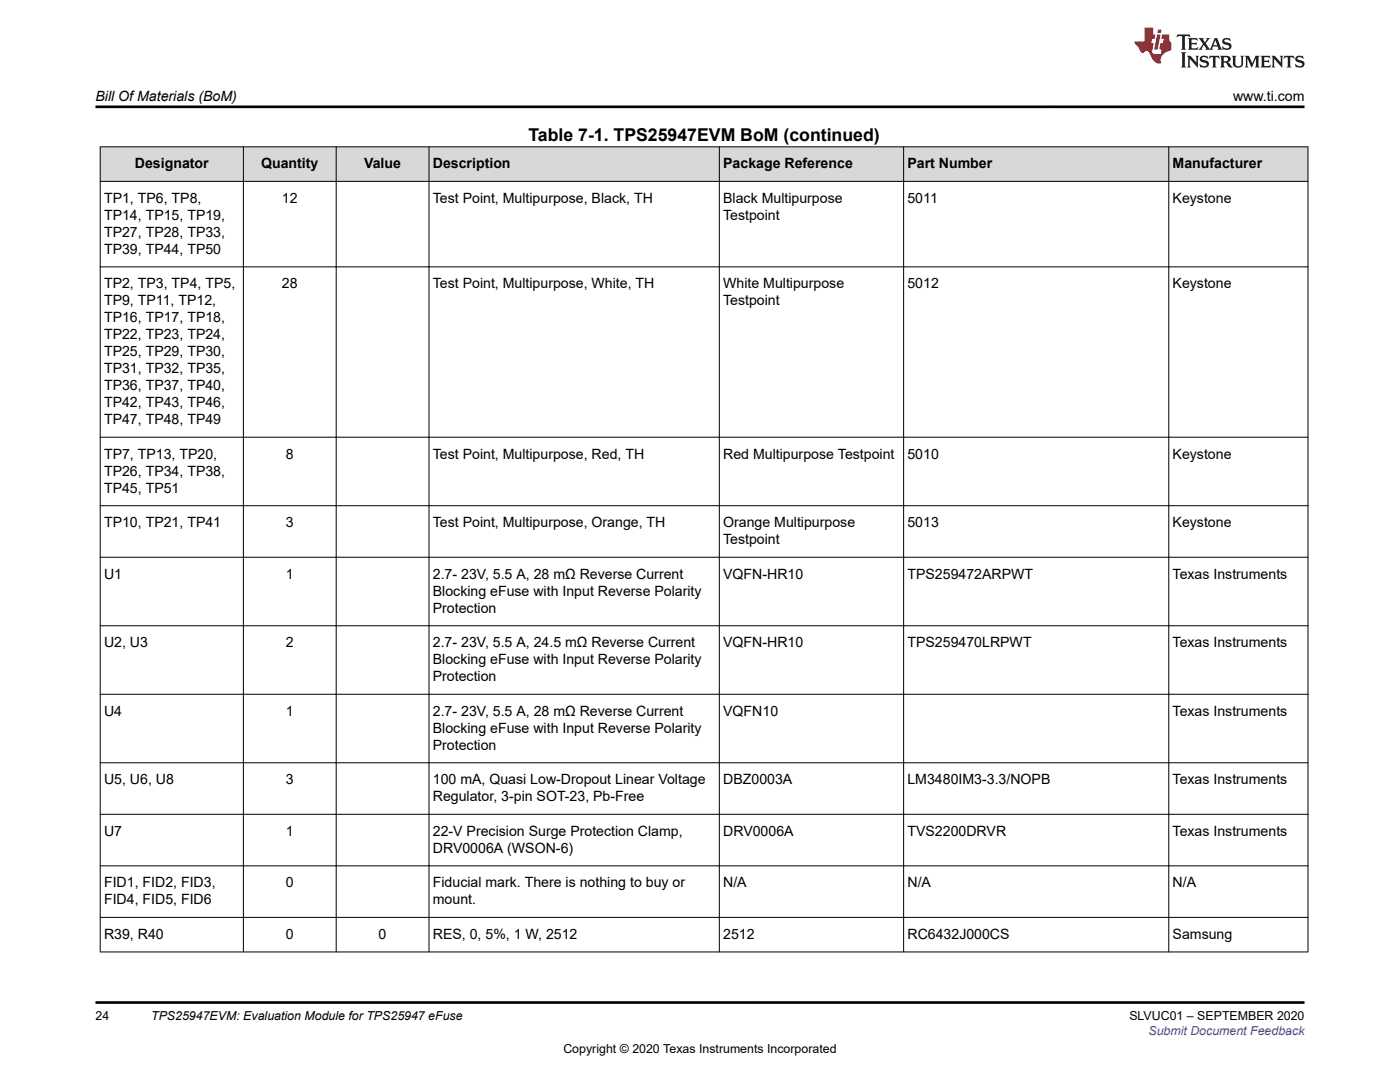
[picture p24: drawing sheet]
<svg xmlns="http://www.w3.org/2000/svg" width="279mm" height="216mm" viewBox="0 0 279 216" stroke-linecap="round" stroke-linejoin="round" font-family="sans-serif">
<defs><g id="words">
<text font-size="3.5" x="105.5" y="28.1">Table 7-1. TPS25947EVM BoM (continued)</text>
<g font-size="2.8">
<text x="19.1" y="20.2">Bill Of Materials (BoM)</text>
<text x="246.1" y="20.2">www.ti.com</text>
<text x="26.9" y="33.6">Designator</text>
<text x="52.1" y="33.6">Quantity</text>
<text x="72.7" y="33.6">Value</text>
<text x="86.4" y="33.6">Description</text>
<text x="144.3" y="33.6">Package Reference</text>
<text x="181.1" y="33.6">Part Number</text>
<text x="234" y="33.6">Manufacturer</text>
<text x="20.8" y="40.5">TP1, TP6, TP8,</text>
<text x="56.3" y="40.5">12</text>
<text x="86.4" y="40.5">Test Point, Multipurpose, Black, TH</text>
<text x="144.3" y="40.5">Black Multipurpose</text>
<text x="181.1" y="40.5">5011</text>
<text x="234" y="40.5">Keystone</text>
<text x="20.8" y="43.8">TP14, TP15, TP19,</text>
<text x="20.8" y="47.2">TP27, TP28, TP33,</text>
<text x="144.3" y="43.8">Testpoint</text>
<text x="20.8" y="50.6">TP39, TP44, TP50</text>
<text x="20.8" y="57.5">TP2, TP3, TP4, TP5,</text>
<text x="56.3" y="57.5">28</text>
<text x="86.4" y="57.5">Test Point, Multipurpose, White, TH</text>
<text x="144.3" y="57.5">White Multipurpose</text>
<text x="181.1" y="57.5">5012</text>
<text x="234" y="57.5">Keystone</text>
<text x="20.8" y="60.9">TP9, TP11, TP12,</text>
<text x="20.8" y="64.3">TP16, TP17, TP18,</text>
<text x="144.3" y="60.9">Testpoint</text>
<text x="20.8" y="67.7">TP22, TP23, TP24,</text>
<text x="20.8" y="71.1">TP25, TP29, TP30,</text>
<text x="20.8" y="74.4">TP31, TP32, TP35,</text>
<text x="20.8" y="77.8">TP36, TP37, TP40,</text>
<text x="20.8" y="81.2">TP42, TP43, TP46,</text>
<text x="20.8" y="84.6">TP47, TP48, TP49</text>
<text x="20.8" y="91.5">TP7, TP13, TP20,</text>
<text x="20.8" y="94.9">TP26, TP34, TP38,</text>
<text x="57" y="91.5">8</text>
<text x="86.4" y="91.5">Test Point, Multipurpose, Red, TH</text>
<text x="144.3" y="91.5">Red Multipurpose Testpoint</text>
<text x="181.1" y="91.5">5010</text>
<text x="234" y="91.5">Keystone</text>
<text x="20.8" y="98.3">TP45, TP51</text>
<text x="20.8" y="105.2">TP10, TP21, TP41</text>
<text x="57" y="105.2">3</text>
<text x="86.4" y="105.2">Test Point, Multipurpose, Orange, TH</text>
<text x="144.3" y="105.2">Orange Multipurpose</text>
<text x="181.1" y="105.2">5013</text>
<text x="234" y="105.2">Keystone</text>
<text x="144.3" y="108.6">Testpoint</text>
<text x="20.8" y="115.5">U1</text>
<text x="57" y="115.5">1</text>
<text x="86.4" y="118.8">Blocking eFuse with Input Reverse Polarity</text>
<text x="86.4" y="115.5">2.7- 23V, 5.5 A, 28 mΩ Reverse Current</text>
<text x="144.3" y="115.5">VQFN-HR10</text>
<text x="181.1" y="115.5">TPS259472ARPWT</text>
<text x="234" y="115.5">Texas Instruments</text>
<text x="86.4" y="122.2">Protection</text>
<text x="20.8" y="129.1">U2, U3</text>
<text x="57" y="129.1">2</text>
<text x="86.4" y="129.1">2.7- 23V, 5.5 A, 24.5 mΩ Reverse Current</text>
<text x="144.3" y="129.1">VQFN-HR10</text>
<text x="181.1" y="129.1">TPS259470LRPWT</text>
<text x="234" y="129.1">Texas Instruments</text>
<text x="86.4" y="132.5">Blocking eFuse with Input Reverse Polarity</text>
<text x="86.4" y="135.9">Protection</text>
<text x="20.8" y="142.8">U4</text>
<text x="57" y="142.8">1</text>
<text x="86.4" y="142.8">2.7- 23V, 5.5 A, 28 mΩ Reverse Current</text>
<text x="144.3" y="142.8">VQFN10</text>
<text x="234" y="142.8">Texas Instruments</text>
<text x="86.4" y="146.2">Blocking eFuse with Input Reverse Polarity</text>
<text x="86.4" y="149.6">Protection</text>
<text x="20.8" y="156.5">U5, U6, U8</text>
<text x="57" y="156.5">3</text>
<text x="86.4" y="159.9">Regulator, 3-pin SOT-23, Pb-Free</text>
<text x="86.4" y="156.5">100 mA, Quasi Low-Dropout Linear Voltage</text>
<text x="144.3" y="156.5">DBZ0003A</text>
<text x="181.1" y="156.5">LM3480IM3-3.3/NOPB</text>
<text x="234" y="156.5">Texas Instruments</text>
<text x="20.8" y="166.7">U7</text>
<text x="57" y="166.7">1</text>
<text x="86.4" y="166.7">22-V Precision Surge Protection Clamp,</text>
<text x="144.3" y="166.7">DRV0006A</text>
<text x="181.1" y="166.7">TVS2200DRVR</text>
<text x="234" y="166.7">Texas Instruments</text>
<text x="86.4" y="170.1">DRV0006A (WSON-6)</text>
<text x="20.8" y="177">FID1, FID2, FID3,</text>
<text x="57" y="177">0</text>
<text x="86.4" y="177">Fiducial mark. There is nothing to buy or</text>
<text x="144.3" y="177">N/A</text>
<text x="181.1" y="177">N/A</text>
<text x="234" y="177">N/A</text>
<text x="20.8" y="180.4">FID4, FID5, FID6</text>
<text x="86.4" y="180.4">mount.</text>
<text x="20.8" y="187.3">R39, R40</text>
<text x="57" y="187.3">0</text>
<text x="75.6" y="187.3">0</text>
<text x="86.4" y="187.3">RES, 0, 5%, 1 W, 2512</text>
<text x="144.3" y="187.3">2512</text>
<text x="181.1" y="187.3">RC6432J000CS</text>
<text x="234" y="187.3">Samsung</text>
</g>
<g font-size="2.5">
<text x="19" y="203.6">24</text>
<text x="30.2" y="203.6">TPS25947EVM: Evaluation Module for TPS25947 eFuse</text>
<text x="225.4" y="203.6">SLVUC01 – SEPTEMBER 2020</text>
<text x="112.4" y="210">Copyright © 2020 Texas Instruments Incorporated</text>
</g>
<text font-size="2.5" fill="#00f" x="229.2" y="206.5">Submit Document Feedback</text>
</g></defs>
<g fill="#d8d8d8">
<path d="M20 29.3h241v6.9h-241z" fill-rule="evenodd"/>
<path d="M20.1 29.4h28.4v6.7h-28.4z" fill-rule="evenodd"/>
<path d="M48.6 29.4h18.4v6.7h-18.4z" fill-rule="evenodd"/>
<path d="M67.2 29.4h18.4v6.7h-18.4z" fill-rule="evenodd"/>
<path d="M85.7 29.4h57.8v6.7h-57.8z" fill-rule="evenodd"/>
<path d="M143.6 29.4h36.7v6.7h-36.7z" fill-rule="evenodd"/>
<path d="M180.4 29.4h52.8v6.7h-52.8z" fill-rule="evenodd"/>
<path d="M233.3 29.4h27.7v6.7h-27.7z" fill-rule="evenodd"/>
</g>
<g fill="none" stroke="#000" stroke-width=".2">
<path d="M19.9 29.3h241.2M19.9 36.2h241.2M20 29.2v160.8M48.6 29.2v160.8M67.1 29.2v160.8M85.6 29.2v160.8M143.6 29.2v160.8M180.3 29.2v160.8M233.3 29.2v160.8M261 29.2v160.8M19.9 53.2h241.2M19.9 87.2h241.2"/>
<path d="M19.9 100.9h241.2M19.9 111.2h241.2M19.9 124.9h241.2M19.9 138.5h241.2M19.9 152.2h241.2M19.9 162.5h241.2M19.9 172.8h241.2M19.9 183.1h241.2M19.9 190h241.2"/>
</g>
<path d="M235 6.9l-.2 .6 .5-.3h.6v.2v2.1l-.2 .4h1l-.2-.4v-2.1v-.2h.5l.6 .3-.2-.6zM237.1 7.6l.2 .4v1.5l-.2 .4h1.9l.1-.6a1.08 1.08 0 0 1-1.3 .2v-.7h.6l.4 .2v-.6l-.4 .2h-.6v-.6l.2-.1a1 1 0 0 1 1 .3l-.1-.6zM239.2 7.6l.9 1.2-1 1.1h.9l-.2-.2 .5-.7 .4 .7-.2 .2h1.6l-.2-.2 .2-.4h.9l.1 .4-.1 .2h.9l-.2-.3-.8-2h-.5l-.9 2.2-.9-1.1 .9-1.1h-.8l.2 .2-.4 .7-.4-.7 .2-.2zM242.5 8l.4 1h-.7zM244.2 7.7a.65 .65 0 0 0-.2 .8 .65 .65 0 0 0 .6 .4l.6 .2 .1 .2a.79 .79 0 0 1-.7 .4 .79 .79 0 0 1-.7-.5l.1 .7 .2-.1a.93 .93 0 0 0 1.1 .1 .93 .93 0 0 0 .4-.9 1.46 1.46 0 0 0-1.2-.6l-.1-.4a1.09 1.09 0 0 1 1.2 .2l-.2-.6-.1 .1-.5-.1zM235.7 10.4l.2 .4v2.3l-.2 .4h1l-.2-.4v-2.3l.2-.4zM236.9 11.1l.2 .4v1.6l-.2 .4h.8l-.3-.4 .1-1.4 1.6 1.8v-2l.2-.4h-.7l.1 .2 .1 1.2-1.2-1.4zM239.7 11.3a.65 .65 0 0 0-.2 .7 .65 .65 0 0 0 .6 .4l.6 .2 .1 .2a.79 .79 0 0 1-.7 .4 .79 .79 0 0 1-.7-.5l.1 .8 .2-.2a.93 .93 0 0 0 1.1 .1 .93 .93 0 0 0 .4-.9 1.46 1.46 0 0 0-1.2-.6l-.1-.4a1.09 1.09 0 0 1 1.2 .2l-.1-.6-.2 .1-.5-.1zM241.4 11.1l-.1 .7a.63 .63 0 0 1 .8-.4v1.7l-.3 .4h1l-.2-.4v-1.7a.66 .66 0 0 1 .8 .4l-.1-.7zM243.5 11.1l.2 .4v1.6l-.2 .4h1l-.2-.2-.1-.8h.5l.1 .2a.79 .79 0 0 0 1.2 .7l-1-1a.61 .61 0 0 0 .6-.6 .61 .61 0 0 0-.5-.6zM244.3 11.5l.1-.1a.47 .47 0 0 1 .5 .1 .47 .47 0 0 1 .1 .5l-.1 .2h-.7zM245.8 11.1l.2 .2a2.27 2.27 0 0 0 .4 2 1.04 1.04 0 0 0 1.7-.6v-1.4l.2-.2h-.8l.2 .4v1.2a.6 .6 0 0 1-.6 .5 .6 .6 0 0 1-.6-.5v-1.2l.3-.4zM248.4 11.1l.2 .4v1.6l-.2 .4h.8l-.3-.4v-1.5l.9 1.9 .9-1.9v1.5l-.3 .4h1l-.2-.4v-1.6l.2-.4h-.8l-.7 1.5-.6-1.5zM251.6 11.1l.2 .4v1.6l-.2 .4h1.9l.1-.6a1.09 1.09 0 0 1-1.3 .1v-.6h.6l.4 .2v-.7l-.4 .2h-.6v-.5l.2-.2a1.01 1.01 0 0 1 1 .3l-.1-.6zM253.7 11.1l.3 .4v1.6l-.3 .4h.8l-.2-.4v-1.4l1.6 1.8v-2l.2-.4h-.7l.2 .2v1.2l-1.2-1.4zM256.3 11.1l-.1 .7a.63 .63 0 0 1 .8-.4v1.7l-.3 .4h1l-.2-.4v-1.7a.66 .66 0 0 1 .8 .4l-.1-.7zM258.7 11.3a.65 .65 0 0 0-.2 .7 .65 .65 0 0 0 .6 .4l.6 .2 .2 .2a.79 .79 0 0 1-.7 .4 .79 .79 0 0 1-.7-.5l.1 .8 .2-.2a.93 .93 0 0 0 1 .1 .93 .93 0 0 0 .5-.9 1.46 1.46 0 0 0-1.3-.6v-.4a1.09 1.09 0 0 1 1.2 .2l-.2-.6-.2 .1-.5-.1z" fill="#231f20"/>
<path d="M228.4 5.5v2.8h-2l.1 .3 .8 1a.95 .95 0 0 0 1 .9 .59 .59 0 0 1 .5-.3 .59 .59 0 0 1 .5 .3l.4 .8a1.59 1.59 0 0 0 2.1 1.3 1.61 1.61 0 0 1 1-2.2l1-.4-.1-1.5a1.59 1.59 0 0 1-.3-1.6h-1.5l-.2 .9h.6l-.2 .8h-.5l-.2 1v.2l.4 .1-.1 .9h-.7a.73 .73 0 0 1-1-.7l.3-1.5h-.5l.1-.8h.5l.2-.9h-.5v-1.4zM230.9 6.9l-.6 3h.7l.6-3zM231.1 5.9l-.1 .7h.7l.1-.7z" fill="#ed1c24"/>
<path d="M19 21.3h241.3M19 200h241.3" fill="none" stroke="#000" stroke-width=".53"/>
<use href="#words"/>
</svg>
